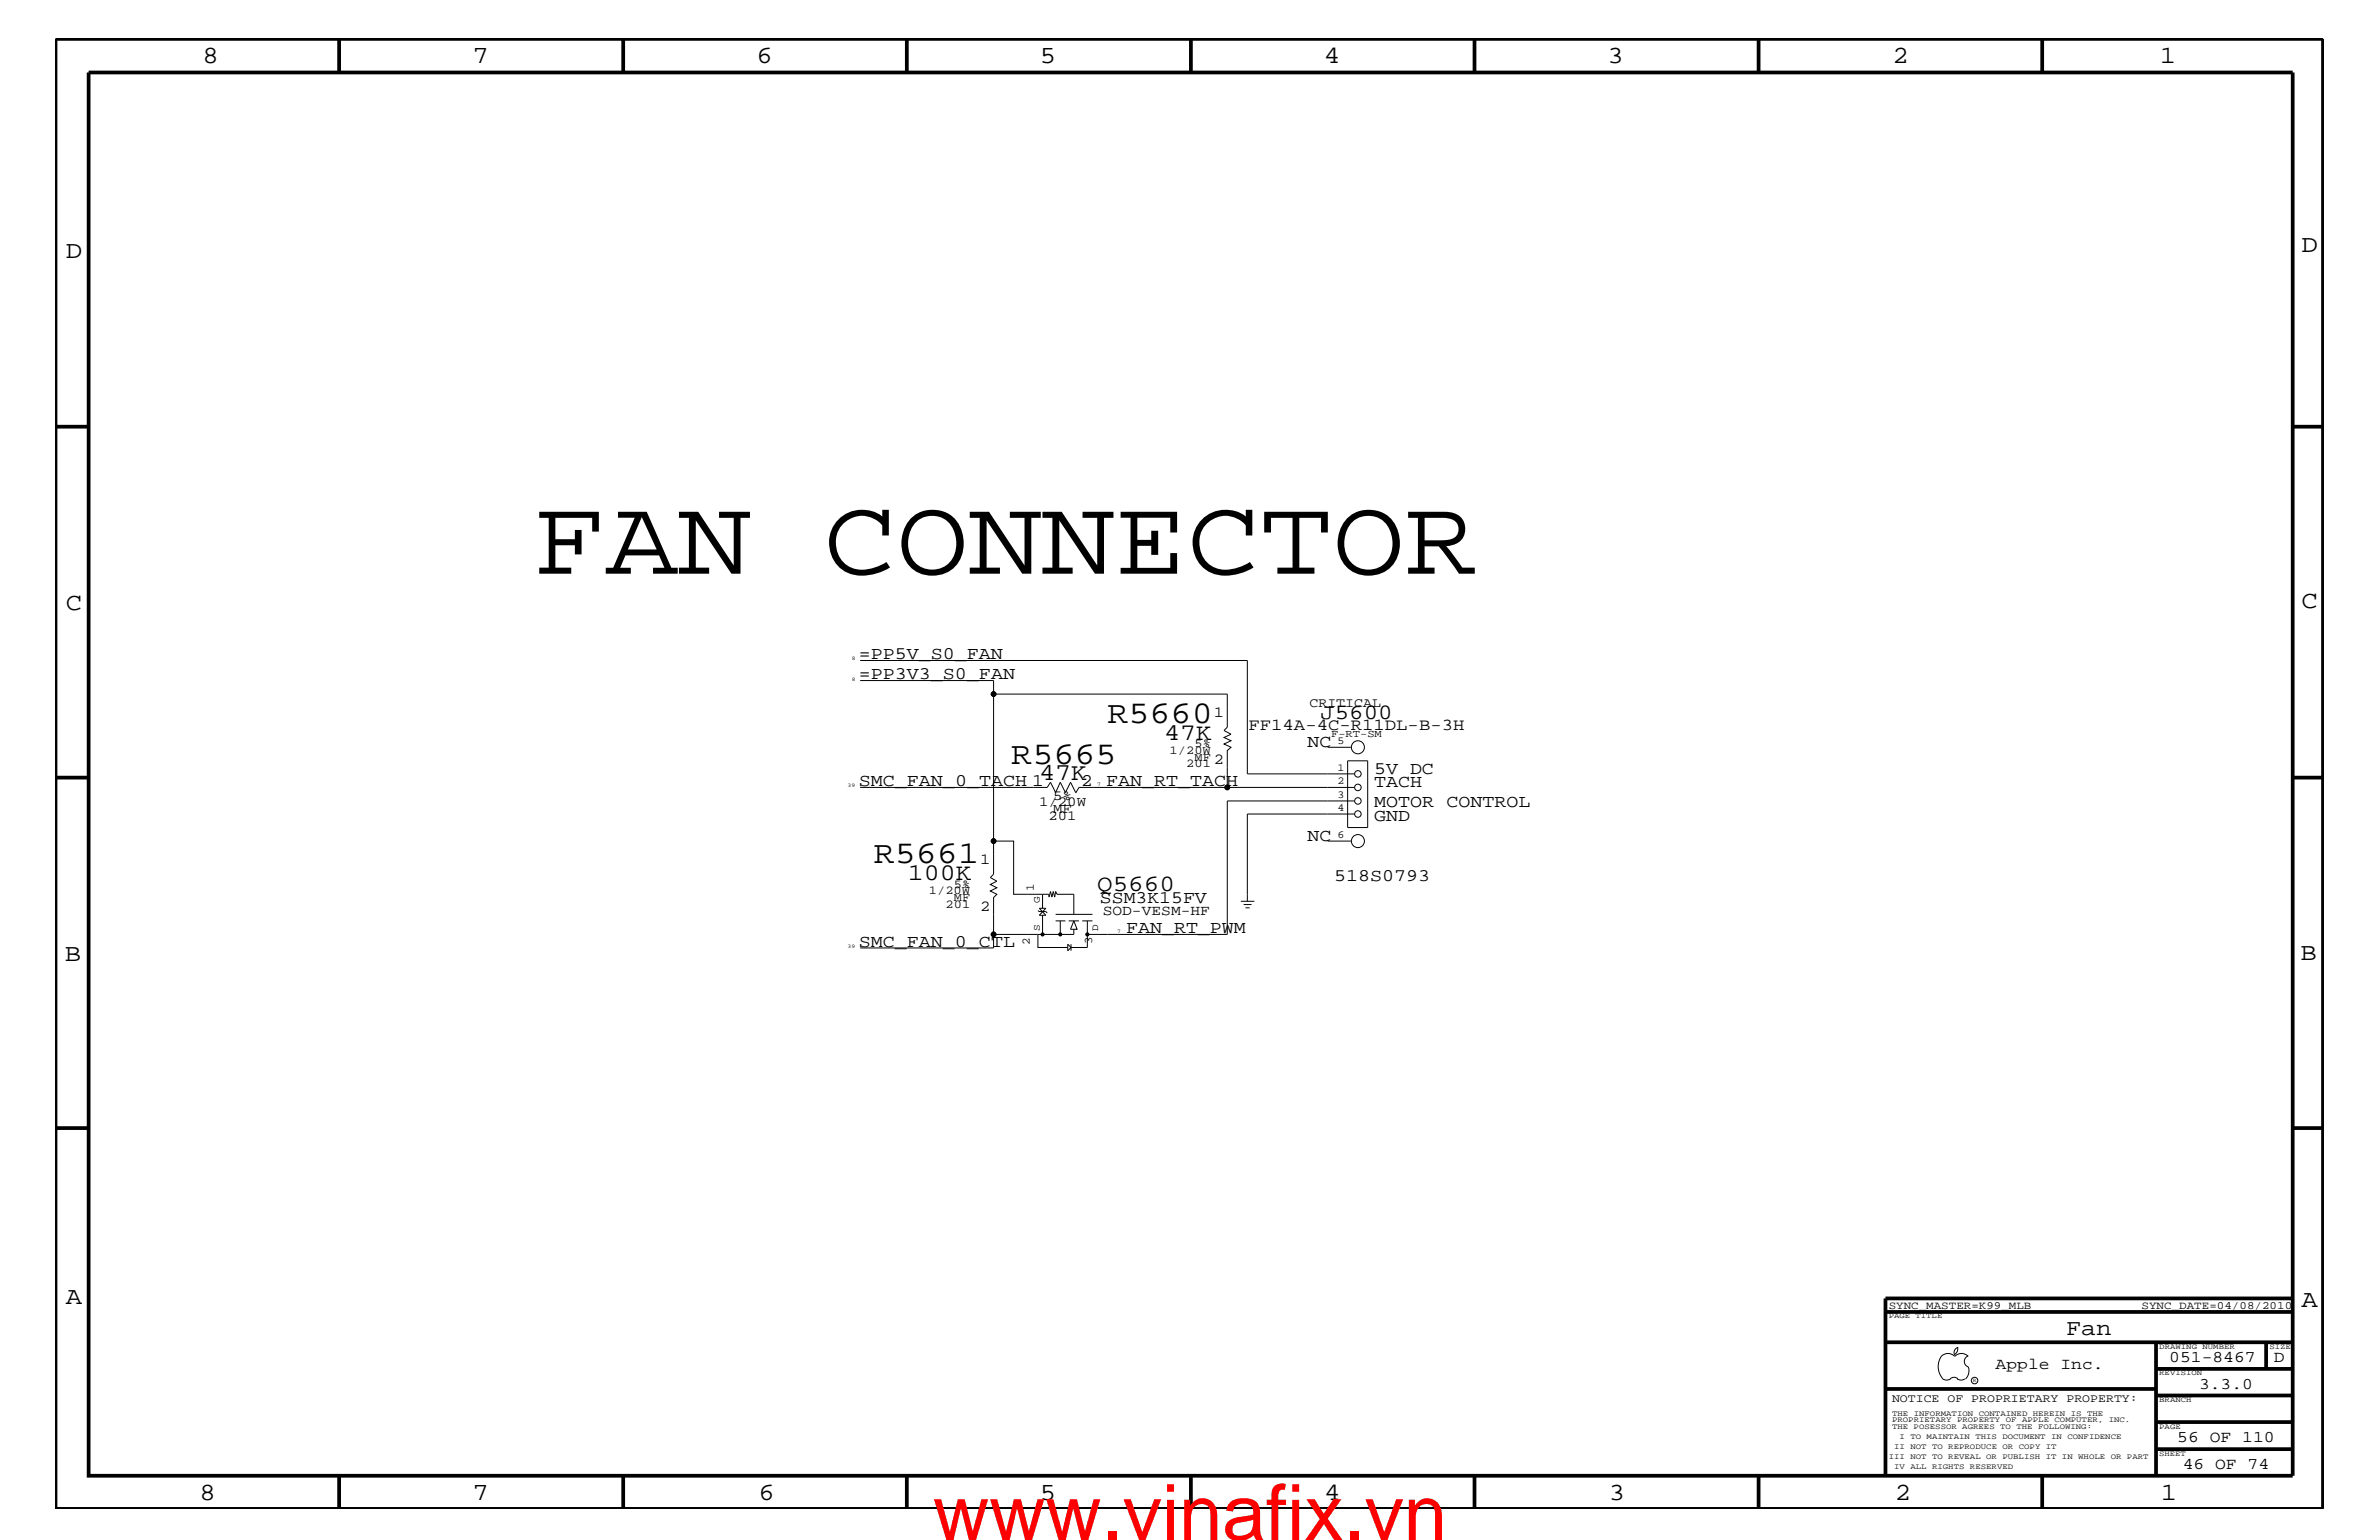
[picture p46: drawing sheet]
<svg xmlns="http://www.w3.org/2000/svg" width="432mm" height="279mm" viewBox="0 0 432 279" stroke-linecap="round" stroke-linejoin="round" font-family="sans-serif">
<defs><g id="words">
<text font-size="20" x="96.7" y="104.1">FAN CONNECTOR</text>
<text font-size="14.1" fill="#f00" x="169.3" y="279.4">www.vinafix.vn</text>
<g font-size="5.8">
<text x="201" y="131.3">R5660</text>
<text x="183.6" y="138.6">R5665</text>
<text x="158.6" y="156.7">R5661</text>
</g>
<g font-size="4.5">
<text x="36.7" y="11.5">8</text>
<text x="85.8" y="11.5">7</text>
<text x="137.3" y="11.5">6</text>
<text x="188.7" y="11.5">5</text>
<text x="240.3" y="11.5">4</text>
<text x="291.8" y="11.5">3</text>
<text x="343.5" y="11.5">2</text>
<text x="392" y="11.5">1</text>
<text x="11.9" y="46.8">D</text>
<text x="417.7" y="45.7">D</text>
<text x="11.9" y="110.6">C</text>
<text x="417.7" y="110.3">C</text>
<text x="11.8" y="174.3">B</text>
<text x="417.6" y="174.2">B</text>
<text x="11.9" y="236.7">A</text>
<text x="417.7" y="237.1">A</text>
<text x="36.2" y="272.1">8</text>
<text x="85.8" y="272.1">7</text>
<text x="137.7" y="272.1">6</text>
<text x="188.7" y="272.1">5</text>
<text x="240.4" y="272.1">4</text>
<text x="292" y="272.1">3</text>
<text x="343.9" y="272.1">2</text>
<text x="392.2" y="272.1">1</text>
</g>
<text font-size="4.4" x="188.6" y="141.5">47K</text>
<g font-size="4.3">
<text x="211.3" y="134.2">47K</text>
<text x="164.8" y="159.7">100K</text>
</g>
<text font-size="4.2" x="199.1" y="161.6">Q5660</text>
<text font-size="4.1" x="375" y="242.3">Fan</text>
<text font-size="4" x="239.6" y="130.5">J5600</text>
<g font-size="3.2">
<text x="155.9" y="119.6">=PP5V_S0_FAN</text>
<text x="155.9" y="123.2">=PP3V3_S0_FAN</text>
<text x="237.3" y="135.6">NC</text>
<text x="155.9" y="142.6">SMC_FAN_0_TACH 1</text>
<text x="196.3" y="142.5">2</text>
<text x="200.7" y="142.6">FAN_RT_TACH</text>
<text x="249.4" y="140.4">5V DC</text>
<text x="249.4" y="142.9">TACH</text>
<text x="249.4" y="146.5">MOTOR CONTROL</text>
<text x="249.4" y="149">GND</text>
<text x="237.3" y="152.6">NC</text>
<text x="242.1" y="159.9">518S0793</text>
<text x="199.6" y="163.9">SSM3K15FV</text>
<text x="155.9" y="171.7">SMC_FAN_0_CTL</text>
<text x="204.4" y="169.3">FAN_RT_PWM</text>
</g>
<g font-size="3">
<text x="226.6" y="132.4">FF14A-4C-R11DL-B-3H</text>
<text x="362.2" y="248.4">Apple Inc.</text>
<text x="393.7" y="247.1">051-8467</text>
<text x="399.2" y="252">3.3.0</text>
<text x="412.7" y="247.1">D</text>
<text x="395.2" y="261.6">56 OF 110</text>
<text x="396.2" y="266.6">46 OF 74</text>
</g>
<g font-size="2.8">
<text x="220.3" y="130.2">1</text>
<text x="220.3" y="138.6">2</text>
<text x="177.9" y="156.8">1</text>
<text x="177.9" y="165.3">2</text>
</g>
<text font-size="2.6" x="200.2" y="166.1">SOD-VESM-HF</text>
<g font-size="2.5">
<text x="237.7" y="128.3">CRITICAL</text>
<text x="188.6" y="146.2">1/20W</text>
<text x="190.3" y="148.7">201</text>
<text x="191.2" y="145.1">5%</text>
<text x="191.2" y="147.5">MF</text>
</g>
<g font-size="2.2">
<text x="212.3" y="136.8">1/20W</text>
<text x="216.8" y="135.6">5%</text>
<text x="215.3" y="139.2">201</text>
<text x="216.8" y="138">MF</text>
<text x="173.1" y="161.1">5%</text>
<text x="168.6" y="162.2">1/20W</text>
<text x="171.6" y="164.7">201</text>
<text x="173.1" y="163.5">MF</text>
</g>
<g font-size="2.1">
<text x="187.6" y="161.7" transform="rotate(-90 187.6 161.7)">1</text>
<text x="186.9" y="171.5" transform="rotate(-90 186.9 171.5)">2</text>
<text x="198.2" y="171.2" transform="rotate(-90 198.2 171.2)">3</text>
<text x="343.4" y="254.4">NOTICE OF PROPRIETARY PROPERTY:</text>
</g>
<g font-size="2">
<text x="342.8" y="237.4">SYNC_MASTER=K99_MLB</text>
<text x="388.7" y="237.4">SYNC_DATE=04/08/2010</text>
</g>
<g font-size="1.9">
<text x="241.6" y="133.6">F-RT-SM</text>
<text x="242.7" y="135">5</text>
<text x="242.7" y="142.3">2</text>
<text x="242.7" y="139.8">1</text>
<text x="242.7" y="144.7">3</text>
<text x="242.7" y="147.1">4</text>
<text x="242.7" y="152">6</text>
</g>
<g font-size="1.8">
<text x="188.7" y="163.9" transform="rotate(-90 188.7 163.9)">G</text>
<text x="188.7" y="168.9" transform="rotate(-90 188.7 168.9)">S</text>
<text x="199.3" y="168.9" transform="rotate(-90 199.3 168.9)">D</text>
</g>
<g font-size="1.4">
<text x="342.8" y="239.2">PAGE TITLE</text>
<text x="391.9" y="244.7">DRAWING NUMBER</text>
<text x="411.9" y="244.7">SIZE</text>
<text x="391.9" y="249.5">REVISION</text>
<text x="343.4" y="256.8">THE INFORMATION CONTAINED HEREIN IS THE</text>
<text x="391.9" y="254.4">BRANCH</text>
<text x="343.4" y="259.3">THE POSESSOR AGREES TO THE FOLLOWING:</text>
<text x="343.4" y="258">PROPRIETARY PROPERTY OF APPLE COMPUTER, INC.</text>
<text x="343.8" y="262.9">II NOT TO REPRODUCE OR COPY IT</text>
<text x="344.8" y="261.1">I TO MAINTAIN THIS DOCUMENT IN CONFIDENCE</text>
<text x="391.9" y="259.3">PAGE</text>
<text x="342.8" y="264.7">III NOT TO REVEAL OR PUBLISH IT IN WHOLE OR PART</text>
<text x="343.8" y="266.6">IV ALL RIGHTS RESERVED</text>
<text x="391.9" y="264.1">SHEET</text>
</g>
<g font-size="1">
<text x="154.6" y="119.8">8</text>
<text x="154.6" y="123.5">8</text>
<text x="153.8" y="142.9">39</text>
<text x="199.1" y="142.6">7</text>
<text x="153.8" y="172">39</text>
<text x="202.8" y="169.3">7</text>
<text x="358.1" y="250.7">R</text>
</g>
</g></defs>
<g fill="none" stroke="#000" stroke-width=".18">
<path d="M156.1 119.8h70.3v20.6h19.4M156.1 123.5h24.2v2.4M180.3 125.9h42.5v6l-.6 .6 1.2 .7-1.2 .6 1.2 .6-1.2 .6 1.2 .6-.6 .6v6.7h23M180.3 125.9v26.7h3.7v9.6h6.3l.1 .6 .3-1.1 .2 1.1 .3-1.1 .2 1.1 .2-1.1 .3 .5h3v3.7M241 135.6h4.2M244.6 138h3.6v12.1h-3.6zM156.1 142.9h34l.6-1 .9 1.9 .8-1.9 1 1.9 .9-1.9 .9 1.9M180.3 152.6v6l-.6 .6 1.2 .7-1.2 .6 1.2 .6-1.2 .6 1.2 .5-.6 .6v6.7h14.6v-.9M222.8 142.9h-27l-.6 1M241 152.6h4.2M245.8 147.7h-19.4v15.8M245.8 145.3h-23v24.2h-25.4"/>
<path d="M180.3 169.5v2.5h-24.2M188.4 169.5v2.4h5.4M188.4 165.2l.2 .2h1.2l.3 .2M188.6 164.8h1.2l-1.2 1.3h1.2zM189.2 162.2v2.6M189.2 166.1v3.4M191.6 165.9h6.7M191.6 167.1h1.8M192.4 167.1v2.4M193.8 171.3l.6 .6-.6 .6zM194 167.1h1.8M194.4 171.3v1.2"/>
<path d="M194.9 167.1l.6 1.5h-1.2zM196.4 167.1h1.9M197.4 167.1v4.8h-3M225.2 163.5h2.5M225.7 164.1h1.5M226.1 164.7h.7M352.3 246.1a1.69 1.69 0 0 1 2.5 0 1.72 1.72 0 0 1 2.4 0M352.4 246a3.2 3.2 0 0 0 .4 4.3l.8 .1 .4-.2M354 250.2l.7-.3 .7 .3M355.2 250.2l.7 .2 .7-.2M355.3 244.4v.3a1.18 1.18 0 0 1-.6 1.1M355.4 244.4a.99 .99 0 0 0-.6 1.4"/>
<path d="M357.2 246a1.04 1.04 0 0 0-.7 1 1.04 1.04 0 0 0 .7 1M357.3 248l.1 .7a2.11 2.11 0 0 1-.6 1.5"/>
<circle cx="180.3" cy="125.9" r=".42"/>
<circle cx="246.5" cy="135.6" r="1.19"/>
<circle cx="180.3" cy="152.6" r=".42"/>
<circle cx="222.8" cy="142.9" r=".42"/>
<circle cx="246.5" cy="152.6" r="1.19"/>
<circle cx="246.5" cy="145.3" r=".59"/>
<circle cx="246.5" cy="140.4" r=".59"/>
<circle cx="246.5" cy="142.9" r=".59"/>
<circle cx="246.5" cy="147.7" r=".59"/>
<circle cx="180.3" cy="169.5" r=".42"/>
<circle cx="189.2" cy="169.5" r=".25"/>
<circle cx="192.4" cy="169.5" r=".25"/>
<circle cx="197.4" cy="169.5" r=".25"/>
<circle cx="358.4" cy="250.5" r=".59"/>
</g>
<g fill="#000">
<circle cx="180.3" cy="125.9" r=".42"/>
<circle cx="180.3" cy="152.6" r=".42"/>
<circle cx="222.8" cy="142.9" r=".42"/>
<circle cx="180.3" cy="169.5" r=".42"/>
<circle cx="189.2" cy="169.5" r=".25"/>
<circle cx="192.4" cy="169.5" r=".25"/>
<circle cx="197.4" cy="169.5" r=".25"/>
</g>
<g fill="none" stroke="#000" stroke-width=".68" stroke-linecap="butt">
<path d="M10.1 7.1h411.5v266.7h-411.5zM16.1 13.2h400v254.5h-400zM61.6 7.1v6.1M113.1 7.1v6.1M164.6 7.1v6.1M216.2 7.1v6.1M267.6 7.1v6.1M319.2 7.1v6.1M370.7 7.1v6.1M10.1 77.4h6M416.1 77.4h5.5M10.1 141.1h6"/>
<path d="M416.1 141.1h5.5M10.1 204.7h6M416.1 204.7h5.5M342.2 238h73.9M416.1 235.6h-73.9v32.1M342.2 243.5h73.9M342.2 252h49.1M391.3 243.5v24.2M391.3 258h24.8M391.3 253.2h24.8M391.3 248.4h24.8M411.3 243.5v4.9"/>
<path d="M61.6 267.7v6.1M113.1 267.7v6.1M164.6 267.7v6.1M216.2 268v5.8M267.6 267.7v6.1M319.2 267.7v6.1M370.7 267.7v6.1M391.3 262.9h24.8"/>
</g>
<use href="#words"/>
</svg>
